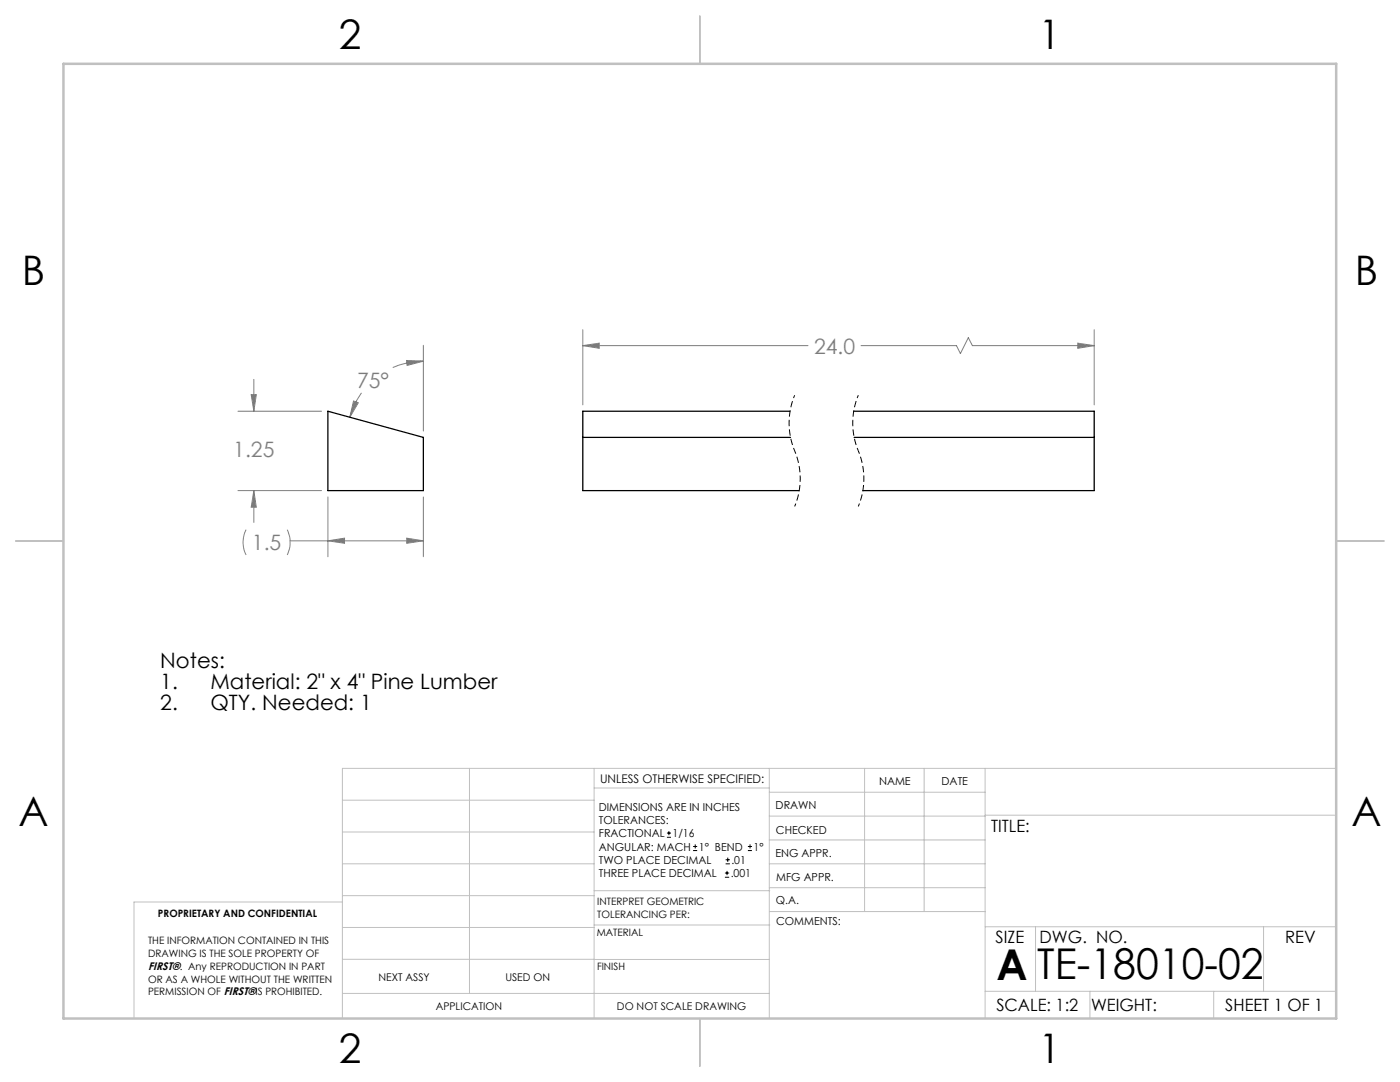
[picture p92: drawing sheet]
<svg xmlns="http://www.w3.org/2000/svg" width="279mm" height="216mm" viewBox="0 0 279 216" stroke-linecap="round" stroke-linejoin="round" font-family="sans-serif">
<defs><g id="words">
<g font-size="8.5">
<text x="198.9" y="195.5">A</text>
<text x="207" y="195.4">TE-18010-02</text>
</g>
<g font-size="8.1">
<text x="67.6" y="9.7">2</text>
<text x="207.3" y="9.7">1</text>
<text x="4.4" y="57">B</text>
<text x="270.4" y="57">B</text>
<text x="3.7" y="164.9">A</text>
<text x="269.7" y="164.9">A</text>
<text x="67.6" y="212.2">2</text>
<text x="207.3" y="212.2">1</text>
</g>
<g font-size="4.2" fill="#808080">
<text x="162.5" y="70.6">24.0</text>
<text x="71.3" y="77.4">75°</text>
<text x="46.6" y="91.3">1.25</text>
<text x="50.3" y="109.8">1.5</text>
</g>
<g font-size="4.2">
<text x="32" y="133.3">Notes:</text>
<text x="32" y="137.5">1.</text>
<text x="42" y="137.5">Material: 2&quot; x 4&quot; Pine Lumber</text>
<text x="32" y="141.7">2.</text>
<text x="42" y="141.7">QTY. Needed: 1</text>
</g>
<g font-size="3.4">
<text x="197.8" y="166">TITLE:</text>
<text x="198.7" y="188.1">SIZE</text>
<text x="207.5" y="188.1">DWG. NO.</text>
<text x="256.5" y="188.2">REV</text>
<text x="198.8" y="201.7">SCALE: 1:2</text>
<text x="217.7" y="201.8">WEIGHT:</text>
<text x="244.5" y="201.7">SHEET 1 OF 1</text>
</g>
<text font-size="2.4" x="119.8" y="156.2">UNLESS OTHERWISE SPECIFIED:</text>
<g font-size="2.2">
<text x="119.5" y="161.8">DIMENSIONS ARE IN INCHES</text>
<text x="154.8" y="161.4">DRAWN</text>
<text x="175.4" y="156.6">NAME</text>
<text x="187.9" y="156.7">DATE</text>
<text x="119.5" y="164.4">TOLERANCES:</text>
<text x="119.5" y="167.1">FRACTIONAL</text>
<text x="134.2" y="167.1">1/16</text>
<text x="154.9" y="166.3">CHECKED</text>
<text x="119.5" y="172.4">TWO PLACE DECIMAL</text>
<text x="119.5" y="169.7">ANGULAR: MACH</text>
<text x="139.5" y="169.7">1° BEND</text>
<text x="146" y="172.4">.01</text>
<text x="150.4" y="169.7">1°</text>
<text x="154.8" y="171">ENG APPR.</text>
<text x="119.5" y="175">THREE PLACE DECIMAL</text>
<text x="145.8" y="175">.001</text>
<text x="154.9" y="175.7">MFG APPR.</text>
<text x="154.9" y="180.4">Q.A.</text>
<text x="154.9" y="184.6">COMMENTS:</text>
<text x="29.6" y="193.5">FIRST®. Any REPRODUCTION IN PART</text>
</g>
<g font-size="2.1">
<text x="75.5" y="195.7">NEXT ASSY</text>
<text x="100.9" y="195.7">USED ON</text>
<text x="86.9" y="201.5">APPLICATION</text>
<text x="123.1" y="201.6">DO NOT SCALE DRAWING</text>
</g>
<g font-size="2">
<text x="31.5" y="182.9">PROPRIETARY AND CONFIDENTIAL</text>
<text x="119.2" y="180.6">INTERPRET GEOMETRIC</text>
<text x="119.2" y="183.1">TOLERANCING PER:</text>
<text x="29.6" y="188.5">THE INFORMATION CONTAINED IN THIS</text>
<text x="29.6" y="191">DRAWING IS THE SOLE PROPERTY OF</text>
<text x="119.1" y="186.7">MATERIAL</text>
<text x="29.6" y="196.1">OR AS A WHOLE WITHOUT THE WRITTEN</text>
<text x="119.1" y="193.5">FINISH</text>
<text x="29.6" y="198.6">PERMISSION OF FIRST®IS PROHIBITED.</text>
</g>
</g></defs>
<g fill="none" stroke="#c0c0c0" stroke-width=".2">
<path d="M68.3 159.7h50.3M93.7 153.3v44.9M118.6 153.3v49.9M118.6 157.2h34.9M153.5 153.3v49.9M153.5 158.1h43.1M172.5 153.3v28.6M184.4 153.3v28.6M196.6 153.3v49.9M266.7 153.3h-198.4v49.9M68.3 178.7h50.3M68.3 172.4h50.3"/>
<path d="M68.3 166h50.3M68.3 180h-41.6v23.2M118.6 177.7h35M153.5 167.6h43.1M153.5 162.8h43.1M153.5 172.4h43.1M153.5 177.1h43.1M196.6 162.7h70.1M68.3 198.2h85.2M68.3 191.4l85.2 .1M68.3 185.1h50.3M118.6 184.6h35"/>
<path d="M153.6 181.9h43M196.6 197.8h70.1M196.6 184.9h70.1M206.7 184.9v12.9M217.5 197.8v5.4M242.2 197.8v5.4M252.2 184.9v12.9"/>
</g>
<path d="M139.7 3.2v9.5M3.1 107.9h9.6M266.7 107.9h9.5M139.7 203.2v9.6" fill="none" stroke="#c0c0c0" stroke-width=".25"/>
<path d="M12.7 12.7h254v190.5h-254z" fill="none" stroke="#c0c0c0" stroke-width=".5"/>
<path d="M158.6 78.9a14.4 14.4 0 0 0 0 11.1M171.3 78.9a14.4 14.4 0 0 0 0 11.1M158.6 90a14.4 14.4 0 0 1 0 11.1M171.3 90a14.4 14.4 0 0 1 0 11.1" fill="none" stroke="#000" stroke-width=".2" stroke-dasharray="1.3 .6" stroke-dashoffset=".7" stroke-linecap="butt"/>
<g fill="none" stroke="#808080" stroke-width=".2">
<path d="M50.1 78.7h1.1l-.5 3.4zM50.7 75.7v6.4M72.1 78.4a15.7 15.7 0 0 0-2.3 4.9M81.1 71.9l3.4 .2-3.3 .8zM84.5 68.9v17.1M84.5 72.1a14.6 14.6 0 0 0-6.1 1.2M116.3 69l3.3-.5v1zM116.3 65.8v15M116.3 69h45M171.8 69h19.1l.8 1.6 1.6-3.2 .8 1.6h24.3M215.1 68.5l3.3 .5-3.3 .5zM218.4 65.8v15"/>
<path d="M47.5 97.9h16.7M47.5 82.1h16.7M50.7 97.9l.5 3.3h-1.1zM50.7 97.9v6.3M65.4 99.2v11.9M70.6 80l.9 .4-1.7 2.9zM84.5 99.2v11.9M49.1 105.7a5.6 5.6 0 0 0 0 5M57.3 105.7a5.9 5.9 0 0 1 0 5M57.9 107.9h26.6M65.4 107.9l3.4-.5v1zM81.2 107.4l3.3 .5-3.3 .5z"/>
</g>
<path d="M65.4 107.9l3.4-.5v1zM81.2 107.4l3.3 .5-3.3 .5zM50.7 97.9l.5 3.3h-1.1zM50.1 78.7h1.1l-.5 3.4zM81.1 71.9l3.4 .2-3.3 .8zM70.6 80l.9 .4-1.7 2.9zM116.3 69l3.3-.5v1zM215.1 68.5l3.3 .5-3.3 .5z" fill="#808080"/>
<path d="M65.4 82.1l19.1 5.2v10.6h-19.1zM116.3 87.3h41.5M157.7 82.1h-41.4v15.8h43.2M170.4 82.1h48v15.8h-46.2M170.5 87.3h47.9" fill="none" stroke="#000" stroke-width=".25"/>
<g fill="none" stroke="#000" stroke-width=".2">
<path d="M133.1 167.1h.8M133.1 166.2h.8M133.5 165.8v.9M138.3 169.7h.8M138.3 168.9h.8M138.7 168.5v.8M144.7 175h.8M144.7 174.2h.8M144.8 172.4h.9M144.8 171.6h.9M145.1 173.8v.8M145.2 171.1v.9"/>
<path d="M149.3 169.7h.8M149.3 168.9h.8M149.7 168.5v.8"/>
</g>
<use href="#words"/>
</svg>
